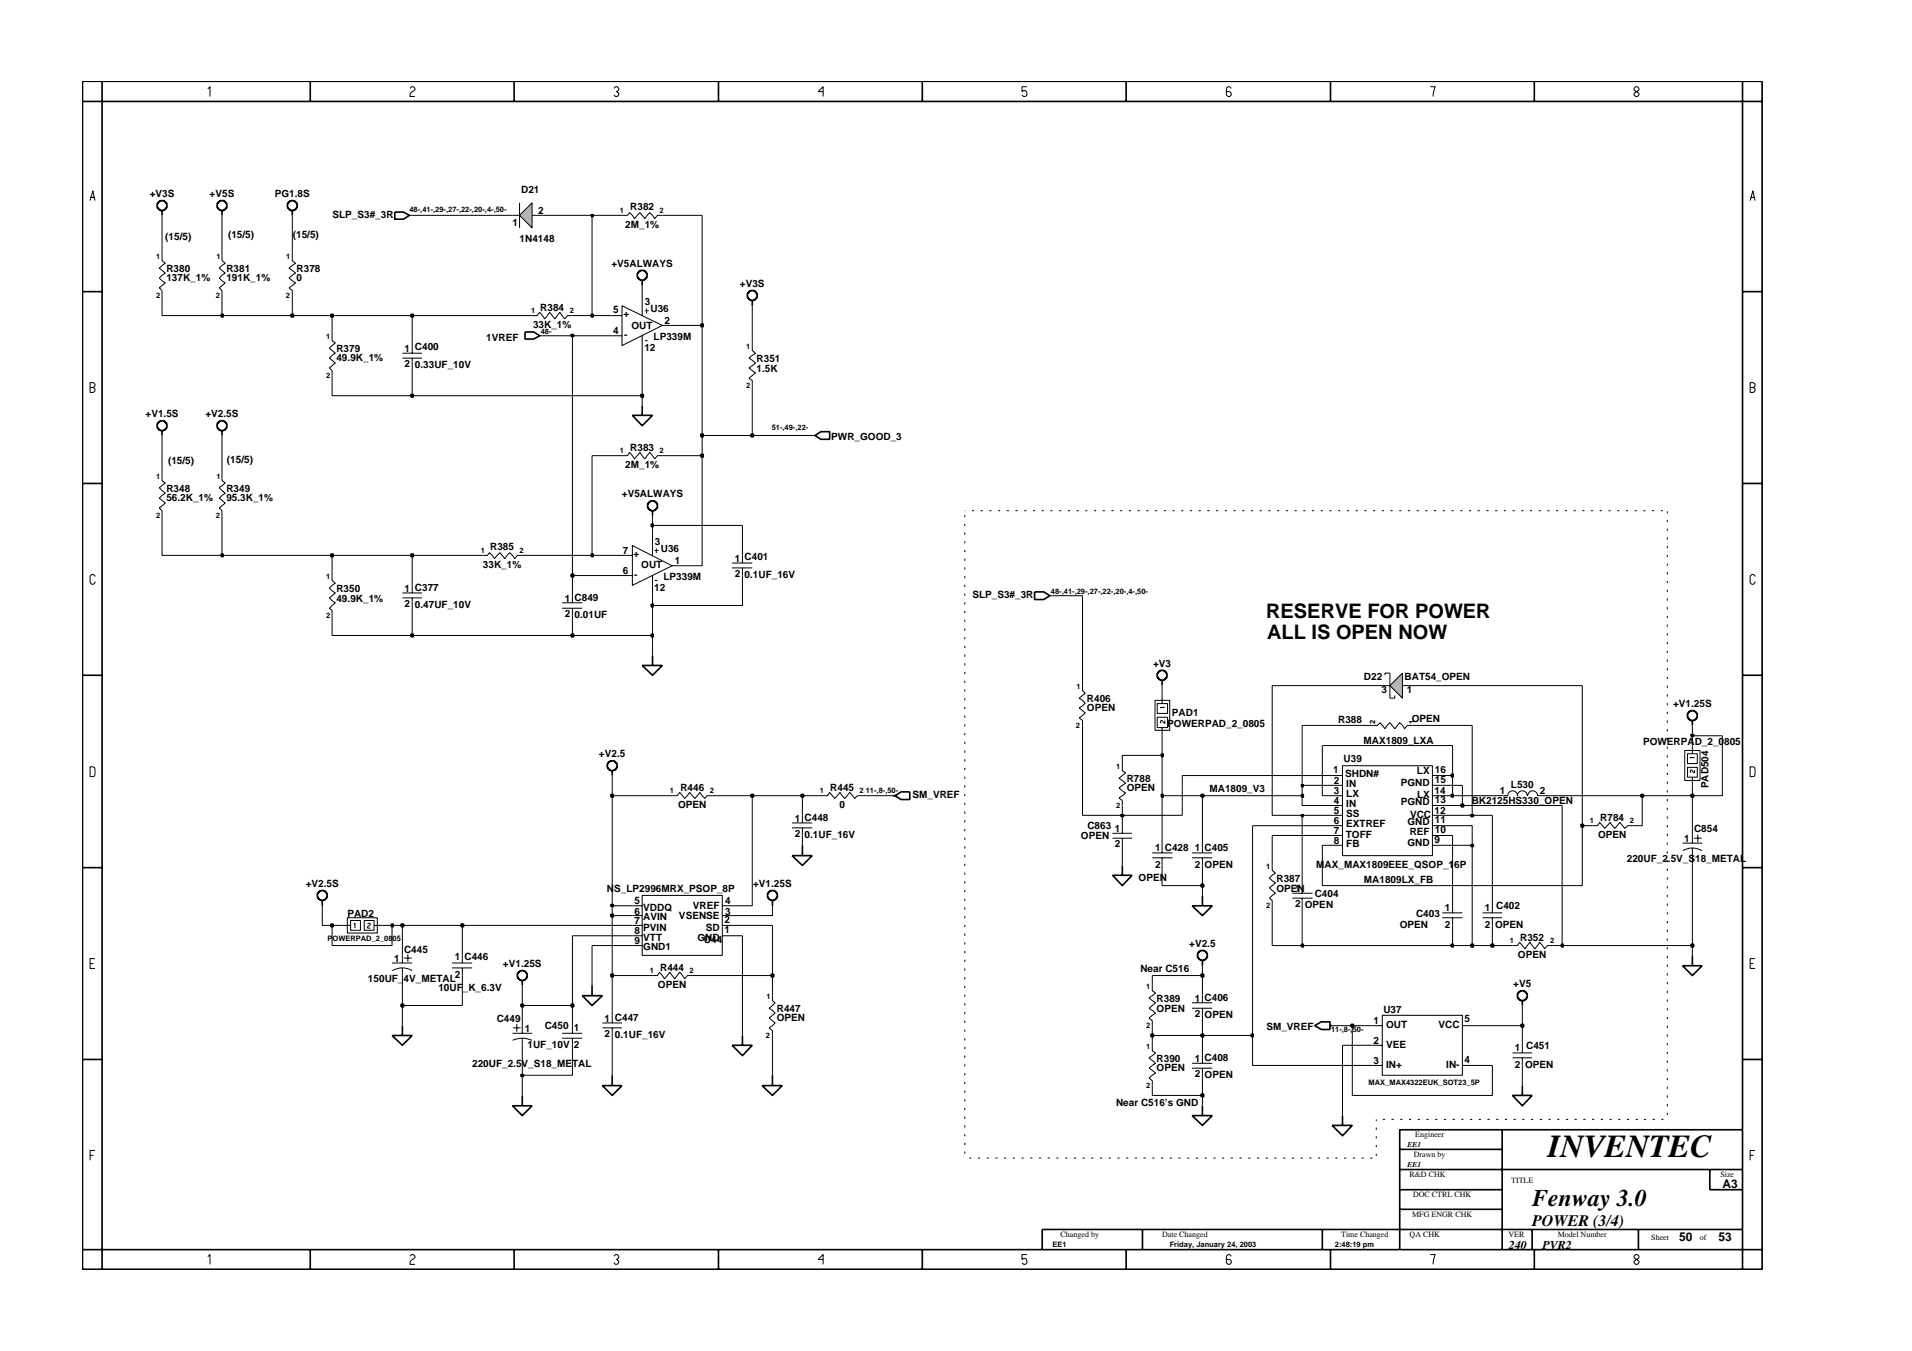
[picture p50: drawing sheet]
<svg xmlns="http://www.w3.org/2000/svg" width="297mm" height="210mm" viewBox="0 0 297 210" stroke-linecap="round" stroke-linejoin="round" font-family="sans-serif">
<defs><g id="words">
<text font-size="5" x="240.5" y="179.7">INVENTEC</text>
<text font-size="3.7" x="238" y="187.3">Fenway 3.0</text>
<g font-size="3.1">
<text x="196.7" y="96">RESERVE FOR POWER</text>
<text x="196.9" y="99.3">ALL IS OPEN NOW</text>
</g>
<text font-size="2.5" x="238" y="190.4">POWER (3/4)</text>
<g font-size="1.9">
<text x="267.6" y="184.6">A3</text>
<text x="234.4" y="194.1">240</text>
<text x="239.6" y="194.1">PVR2</text>
<text x="260.9" y="192.9">50</text>
<text x="267" y="192.9">53</text>
</g>
<g font-size="1.6">
<text x="81" y="30">D21</text>
<text x="23.3" y="30.6">+V3S</text>
<text x="32.6" y="30.6">+V5S</text>
<text x="42.7" y="30.6">PG1.8S</text>
<text x="51.7" y="33.9">SLP_S3#_3R</text>
<text x="79.6" y="35.1">1</text>
<text x="83.6" y="33.2">2</text>
<text x="97.1" y="35.4">2M_1%</text>
<text x="97.9" y="32.7">R382</text>
<text x="25.7" y="37.3">(15/5)</text>
<text x="35.4" y="37">(15/5)</text>
<text x="45.5" y="37">(15/5)</text>
<text x="80.7" y="37.6">1N4148</text>
<text x="95" y="41.5">+V5ALWAYS</text>
<text x="25.9" y="43.7">137K_1%</text>
<text x="25.9" y="42.3">R380</text>
<text x="35.2" y="43.7">191K_1%</text>
<text x="35.2" y="42.3">R381</text>
<text x="46.1" y="43.7">0</text>
<text x="46.1" y="42.3">R378</text>
<text x="100.2" y="47.3">3</text>
<text x="114.9" y="44.5">+V3S</text>
<text x="75.5" y="52.9">1VREF</text>
<text x="82.8" y="51">33K_1%</text>
<text x="83.9" y="48.3">R384</text>
<text x="95.3" y="48.7">5</text>
<text x="95.3" y="51.8">4</text>
<text x="96.9" y="49.3">+</text>
<text x="97" y="52.5">-</text>
<text x="98.1" y="51">OUT</text>
<text x="101.1" y="48.4">U36</text>
<text x="101.5" y="52.8">LP339M</text>
<text x="103.2" y="50.3">2</text>
<text x="52.3" y="56.1">49.9K_1%</text>
<text x="52.3" y="54.6">R379</text>
<text x="62.9" y="54.6">1 C400</text>
<text x="62.9" y="57">2</text>
<text x="64.5" y="57.2">0.33UF_10V</text>
<text x="100.1" y="54.5">12</text>
<text x="117.5" y="57.8">1.5K</text>
<text x="117.5" y="56.2">R351</text>
<text x="22.6" y="64.8">+V1.5S</text>
<text x="31.9" y="64.8">+V2.5S</text>
<text x="35.3" y="72">(15/5)</text>
<text x="97.9" y="70">R383</text>
<text x="129.1" y="68.4">PWR_GOOD_3</text>
<text x="25.9" y="76.4">R348</text>
<text x="25.9" y="77.9">56.2K_1%</text>
<text x="26.1" y="72.1">(15/5)</text>
<text x="35.2" y="77.9">95.3K_1%</text>
<text x="35.2" y="76.4">R349</text>
<text x="96.6" y="77.2">+V5ALWAYS</text>
<text x="97.1" y="72.7">2M_1%</text>
<text x="75" y="88.2">33K_1%</text>
<text x="76.1" y="85.5">R385</text>
<text x="96.8" y="86">7</text>
<text x="96.8" y="89.2">6</text>
<text x="98.4" y="86.6">+</text>
<text x="98.5" y="89.8">-</text>
<text x="99.6" y="88.3">OUT</text>
<text x="101.7" y="84.7">3</text>
<text x="102.7" y="85.8">U36</text>
<text x="104.8" y="87.6">1</text>
<text x="114.2" y="87.3">1 C401</text>
<text x="114.2" y="89.6">2</text>
<text x="115.7" y="89.8">0.1UF_16V</text>
<text x="52.3" y="92">R350</text>
<text x="52.3" y="93.5">49.9K_1%</text>
<text x="62.9" y="92">1 C377</text>
<text x="62.9" y="94.2">2</text>
<text x="64.5" y="94.5">0.47UF_10V</text>
<text x="87.7" y="93.5">1 C849</text>
<text x="87.7" y="95.9">2</text>
<text x="101.6" y="91.9">12</text>
<text x="103.1" y="90.1">LP339M</text>
<text x="151.1" y="92.9">SLP_S3#_3R</text>
<text x="89.3" y="96">0.01UF</text>
<text x="179.1" y="103.6">+V3</text>
<text x="211.9" y="105.7">D22</text>
<text x="214.6" y="107.7">3</text>
<text x="218.2" y="105.7">BAT54_OPEN</text>
<text x="218.5" y="107.7">1</text>
<text x="168.9" y="109.1">R406</text>
<text x="168.9" y="110.5">OPEN</text>
<text x="181.3" y="112.9">POWERPAD_2_0805</text>
<text x="182.1" y="111.3">PAD1</text>
<text x="207.9" y="112.3">R388</text>
<text x="219.3" y="112.2">OPEN</text>
<text x="259.9" y="109.8">+V1.25S</text>
<text x="93.1" y="117.6">+V2.5</text>
<text x="208.7" y="118.4">U39</text>
<text x="211.8" y="115.6">MAX1809_LXA</text>
<text x="255.3" y="115.8">POWERPAD_2_0805</text>
<text x="105.4" y="125.6">OPEN</text>
<text x="105.7" y="122.9">R446</text>
<text x="129" y="122.9">R445</text>
<text x="130.4" y="125.6">0</text>
<text x="141.8" y="123.9">SM_VREF</text>
<text x="175" y="121.4">R788</text>
<text x="175" y="122.9">OPEN</text>
<text x="187.9" y="123">MA1809_V3</text>
<text x="207.1" y="120.1">1</text>
<text x="207.2" y="121.8">2</text>
<text x="207.2" y="123.4">3</text>
<text x="207.2" y="125">4</text>
<text x="209" y="120.7">SHDN#</text>
<text x="209.2" y="122.3">IN</text>
<text x="209.2" y="123.8">LX</text>
<text x="209.2" y="125.3">IN</text>
<text x="217.6" y="125.1">PGND</text>
<text x="217.6" y="122.1">PGND</text>
<text x="220.1" y="120.3">LX</text>
<text x="220.2" y="124">LX</text>
<text x="222.9" y="123.4">14</text>
<text x="222.9" y="120.1">16</text>
<text x="222.9" y="124.8">13</text>
<text x="222.9" y="121.6">15</text>
<text x="228.6" y="125">BK2125HS330_OPEN</text>
<text x="233" y="123.4">1</text>
<text x="234.7" y="122.4">L530</text>
<text x="239.2" y="123.4">2</text>
<text x="265.4" y="122.5" transform="rotate(-90 265.4 122.5)">PAD504</text>
<text x="123.5" y="127.7">1 C448</text>
<text x="123.5" y="130">2</text>
<text x="125" y="130.2">0.1UF_16V</text>
<text x="167.9" y="130.4">OPEN</text>
<text x="168.9" y="128.9">C863</text>
<text x="173.2" y="129.2">1</text>
<text x="173.2" y="131.6">2</text>
<text x="207.2" y="128">6</text>
<text x="207.2" y="131.2">8</text>
<text x="207.2" y="126.5">5</text>
<text x="207.2" y="129.6">7</text>
<text x="209.1" y="130.2">TOFF</text>
<text x="209.2" y="128.4">EXTREF</text>
<text x="209.2" y="131.6">FB</text>
<text x="209.2" y="126.9">SS</text>
<text x="218.7" y="131.4">GND</text>
<text x="218.7" y="128.2">GND</text>
<text x="219" y="129.8">REF</text>
<text x="219.1" y="127.1">VCC</text>
<text x="222.9" y="130.9">9</text>
<text x="222.9" y="126.5">12</text>
<text x="222.9" y="129.4">10</text>
<text x="222.9" y="127.8">11</text>
<text x="248.3" y="130.2">OPEN</text>
<text x="248.6" y="127.5">R784</text>
<text x="261.6" y="130.8">1</text>
<text x="263.2" y="129.3">C854</text>
<text x="47.5" y="137.7">+V2.5S</text>
<text x="117" y="137.7">+V1.25S</text>
<text x="176.9" y="136.8">OPEN</text>
<text x="179.4" y="132.2">1 C428</text>
<text x="179.4" y="134.9">2</text>
<text x="185.6" y="132.2">1 C405</text>
<text x="185.6" y="134.9">2</text>
<text x="187.1" y="134.9">OPEN</text>
<text x="198.3" y="137">R387</text>
<text x="204.5" y="134.9">MAX_MAX1809EEE_QSOP_16P</text>
<text x="211.9" y="137.2">MA1809LX_FB</text>
<text x="252.7" y="133.9">220UF_2.5V_S18_METAL</text>
<text x="54" y="142.4">PAD2</text>
<text x="94.3" y="138.6">NS_LP2996MRX_PSOP_8P</text>
<text x="98.6" y="142.1">6</text>
<text x="98.6" y="143.6">7</text>
<text x="98.6" y="140.5">5</text>
<text x="99.9" y="143">AVIN</text>
<text x="99.9" y="141.5">VDDQ</text>
<text x="105.5" y="142.8">VSENSE</text>
<text x="107.6" y="141.3">VREF</text>
<text x="112.5" y="143.4">2</text>
<text x="112.6" y="140.5">4</text>
<text x="112.6" y="142.1">3</text>
<text x="198.3" y="138.5">OPEN</text>
<text x="201.2" y="138.5">1</text>
<text x="201.2" y="140.9">2</text>
<text x="202.7" y="141.1">OPEN</text>
<text x="204.2" y="139.3">C404</text>
<text x="220" y="142.4">C403</text>
<text x="224.5" y="141.5">1</text>
<text x="230.7" y="141.5">1 C402</text>
<text x="61.2" y="149.5">1</text>
<text x="62.8" y="148">C445</text>
<text x="70.6" y="149.2">1 C446</text>
<text x="98.6" y="145.1">8</text>
<text x="98.6" y="146.7">9</text>
<text x="99.9" y="146.1">VTT</text>
<text x="99.9" y="147.7">GND1</text>
<text x="99.9" y="144.6">PVIN</text>
<text x="108.3" y="146.1">GND</text>
<text x="109.4" y="146.5">U44</text>
<text x="109.6" y="144.6">SD</text>
<text x="112.5" y="144.9">1</text>
<text x="184.8" y="147.1">+V2.5</text>
<text x="217.5" y="144.2">OPEN</text>
<text x="224.5" y="144.2">2</text>
<text x="230.7" y="144.2">2</text>
<text x="232.3" y="144.2">OPEN</text>
<text x="235.8" y="148.9">OPEN</text>
<text x="236.2" y="146.1">R352</text>
<text x="57.2" y="152.5">150UF_4V_METAL</text>
<text x="68.1" y="153.9">10UF_K_6.3V</text>
<text x="70.6" y="152">2</text>
<text x="78.1" y="150.2">+V1.25S</text>
<text x="102.2" y="153.5">OPEN</text>
<text x="102.6" y="150.8">R444</text>
<text x="177.2" y="151">Near C516</text>
<text x="179.7" y="155.6">R389</text>
<text x="185.6" y="155.6">1 C406</text>
<text x="235.1" y="153.3">+V5</text>
<text x="77.2" y="158.8">C449</text>
<text x="81.5" y="160.3">1</text>
<text x="84.6" y="159.9">C450</text>
<text x="89.2" y="160.1">1</text>
<text x="93.9" y="158.8">1 C447</text>
<text x="93.9" y="161.1">2</text>
<text x="95.5" y="161.3">0.1UF_16V</text>
<text x="120.7" y="158.7">OPEN</text>
<text x="120.7" y="157.2">R447</text>
<text x="179.7" y="157.2">OPEN</text>
<text x="185.6" y="158">2</text>
<text x="187.1" y="158.2">OPEN</text>
<text x="196.7" y="160.1">SM_VREF</text>
<text x="213.4" y="159.1">1</text>
<text x="214.9" y="157.4">U37</text>
<text x="215.3" y="159.7">OUT</text>
<text x="223.5" y="159.7">VCC</text>
<text x="227.5" y="158.7">5</text>
<text x="73.4" y="165.7">220UF_2.5V_S18_METAL</text>
<text x="81.9" y="162.8">1UF_10V</text>
<text x="89.2" y="162.8">2</text>
<text x="179.7" y="166.5">OPEN</text>
<text x="179.7" y="164.9">R390</text>
<text x="185.6" y="164.9">1 C408</text>
<text x="185.6" y="167.3">2</text>
<text x="187.1" y="167.5">OPEN</text>
<text x="213.4" y="162.2">2</text>
<text x="213.4" y="165.4">3</text>
<text x="215.3" y="162.8">VEE</text>
<text x="215.3" y="165.9">IN+</text>
<text x="224.7" y="165.9">IN-</text>
<text x="227.5" y="165.2">4</text>
<text x="235.3" y="163.3">1 C451</text>
<text x="235.3" y="166">2</text>
<text x="236.9" y="166">OPEN</text>
<text x="173.4" y="171.8">Near C516’s GND</text>
</g>
<g font-size="1.2">
<text x="63.6" y="32.9">48-,41-,29-,27-,22-,20-,4-,50-</text>
<text x="96.3" y="33.1">1</text>
<text x="102.5" y="33.1">2</text>
<text x="24.2" y="40.2">1</text>
<text x="33.6" y="40.2">1</text>
<text x="44.5" y="40.2">1</text>
<text x="24.2" y="46.3">2</text>
<text x="33.6" y="46.3">2</text>
<text x="44.4" y="46.3">2</text>
<text x="50.7" y="52.7">1</text>
<text x="82.5" y="48.6">1</text>
<text x="84" y="51.9">48-</text>
<text x="88.5" y="48.6">2</text>
<text x="50.7" y="58.8">2</text>
<text x="115.9" y="54.2">1</text>
<text x="115.9" y="60.3">2</text>
<text x="96.3" y="70.4">1</text>
<text x="102.5" y="70.4">2</text>
<text x="119.9" y="66.7">51-,49-,22-</text>
<text x="24.2" y="74.4">1</text>
<text x="33.6" y="74.4">1</text>
<text x="24.2" y="80.4">2</text>
<text x="33.6" y="80.4">2</text>
<text x="50.7" y="89.9">1</text>
<text x="74.7" y="86">1</text>
<text x="80.7" y="86">2</text>
<text x="163.3" y="92.3">48-,41-,29-,27-,22-,20-,4-,50-</text>
<text x="50.7" y="96">2</text>
<text x="167.2" y="107">1</text>
<text x="167.2" y="113.1">2</text>
<text x="213.7" y="112.4" transform="rotate(-90 213.7 112.4)">2</text>
<text x="219.7" y="112.4" transform="rotate(-90 219.7 112.4)">1</text>
<text x="173.4" y="119.5">1</text>
<text x="104.1" y="123.2">1</text>
<text x="110.3" y="123.2">2</text>
<text x="127.4" y="123.2">1</text>
<text x="133.5" y="123.2">2</text>
<text x="134.5" y="123.2">11-,8-,50-</text>
<text x="173.4" y="125.6">2</text>
<text x="247" y="127.9">1</text>
<text x="253.2" y="127.9">2</text>
<text x="196.7" y="135">1</text>
<text x="196.7" y="141.1">2</text>
<text x="50.9" y="146.1">POWERPAD_2_0805</text>
<text x="234.6" y="146.5">1</text>
<text x="240.8" y="146.5">2</text>
<text x="101" y="151.1">1</text>
<text x="107.1" y="151.1">2</text>
<text x="119.1" y="155.2">1</text>
<text x="178.1" y="153.7">1</text>
<text x="119" y="161.3">2</text>
<text x="178.1" y="159.7">2</text>
<text x="206.8" y="160.4">11-,8-,50-</text>
<text x="178.1" y="163">1</text>
<text x="178.1" y="169">2</text>
<text x="212.6" y="168.5">MAX_MAX4322EUK_SOT23_5P</text>
<text x="218.6" y="178.2">EE1</text>
<text x="219.6" y="179.8">Drawn by</text>
<text x="219.9" y="176.7">Engineer</text>
<text x="218.6" y="181.3">EE1</text>
<text x="219" y="182.9">R&amp;D CHK</text>
<text x="234.8" y="183.8">TITLE</text>
<text x="267.3" y="182.9">Size</text>
<text x="219.4" y="189.2">MFG ENGR CHK</text>
<text x="219.5" y="186">DOC CTRL CHK</text>
<text x="163.5" y="193.7">EE1</text>
<text x="164.8" y="192.2">Changed by</text>
<text x="180.6" y="192.2">Date Changed</text>
<text x="181.7" y="193.7">Friday, January 24, 2003</text>
<text x="207.4" y="193.7">2:48:19 pm</text>
<text x="208.4" y="192.2">Time Changed</text>
<text x="219" y="192.2">QA CHK</text>
<text x="234.3" y="192.2">VER</text>
<text x="242" y="192.2">Model Number</text>
<text x="256.5" y="192.7">Sheet</text>
<text x="264.1" y="192.7">of</text>
</g>
</g></defs>
<g fill="none" stroke="#000" stroke-width=".16">
<path d="M51.6 52.2v.7l.5 .4-.9 .8 .9 .8-.9 .7 .9 .8-.9 .8 .4 .4v.7M87.3 93.7h3.2M87.3 94.5h3.2M88.9 92.6v1.1M88.9 94.5v1.1M96.6 86.3h1.6M96.6 89.4h1.6M98.2 84.8l6.2 3.1-6.2 3zM101.4 84.8v1.5M101.4 89.4v1.5M101.7 85.5h.6M101.7 90.2h.4"/>
<path d="M102 85.2v.8M104.4 87.9h1.6M174.4 119v.7l.5 .4-1.1 .8 1.1 .8-1.1 .7 1.1 .8-1.1 .8 .6 .4v.8M213.2 112.7h.8l.4-.4 .8 .9 .7-.9 .8 .9 .8-.9 .7 .9 .4-.5h.8M214.7 106.5h1.2M215.9 104.6v3.9M217.9 106.5h1.5M197.6 134.5v.7l.5 .5-.9 .7 .9 .8-.9 .7 .9 .9-.9 .7 .4 .4v.8M247.4 128.3h.8l.3-.5 .8 .9 .8-.9 .8 .9 .8-.9 .7 .9 .4-.4h.8M179 153.1v.8l.5 .4-1 .7 1 .8-1 .8 1 .8-1 .8 .5 .4v.8M213.2 159.4h1.5M214.7 157.7h12.5v9.4h-12.5z"/>
<path d="M227.2 159.4h1.5M213.2 162.4h1.5M213.2 165.5h1.5M227.2 165.5h1.5"/>
</g>
<path d="M215.9 106.5l2-1.9v3.9z" fill-rule="evenodd" fill="#b3b3b3" stroke="#000" stroke-width=".16"/>
<g fill="none" stroke="#000" stroke-width=".16">
<path d="M45.4 39.7v.8l.5 .4-1 .8 1 .7-1 .8 1 .8-1 .7 .5 .4v.8M79.6 33.5h1.1M80.7 31.5v3.9M82.7 33.5h1.6M51.6 89.4v.8l.5 .4-.9 .8 .9 .7-.9 .8 .9 .8-.9 .8 .4 .3v.8M168.2 106.5v.8l.4 .4-.9 .8 .9 .7-.9 .8 .9 .8-.9 .7 .5 .4v.8M208.6 119h13.9v13.9h-13.9zM215.9 104.6h-.7v.3M216.7 108v.5h-.8M99.8 139.1h12.4v9.3h-12.4zM127.7 123.6h.9l.3-.5 .8 1 .8-1 .8 1 .7-1 .8 1 .4-.5h.8M207 122h1.6"/>
<path d="M207 120.5h1.6M207 123.6h1.6M207 131.3h1.6M207 128.3h1.6M207 129.8h1.6M207 126.7h1.6M207 125.2h1.6M222.5 122h1.6M222.5 120.5h1.6M222.5 123.6h1.6M222.5 131.3h1.6M222.5 128.3h1.6"/>
<path d="M222.5 129.8h1.6M222.5 126.7h1.6M222.5 125.2h1.6M261.4 131h3M261.4 132.2a2.88 2.88 0 0 1 3 0M262.9 129.8v1.2M262.9 131.8v1.1M263.2 130.2h1.2M263.8 129.6v1.2M53.2 143.8h1.3M54 142.6h4.6v2.4h-4.6zM54.5 143h1.5v1.5h-1.5z"/>
<path d="M55.1 143.6v-.2v.8M56.6 143h1.5v1.5h-1.5zM57.1 143.5l.2-.1 .2 .1v.2l-.4 .3v.2h.4M58.1 143.8h1.3M79.7 159.7h1.2M80.3 159.1v1.2M81.1 159.4v1.1M88.9 159.4v1.1M93.6 159.7h3M93.6 158.9h3M95.1 157.7v1.2M95.1 159.7v1.2"/>
<path d="M98.2 143.8h1.6M98.2 146.9h1.6M98.2 145.4h1.6M98.2 142.3h1.6M98.2 140.7h1.6M101.4 151.6h.7l.4-.5 .7 1 .9-1 .7 1 .8-1 .8 1 .4-.5h.8M112.2 143.8h1.5M112.2 145.4h1.5M112.2 142.3h1.5M112.2 140.7h1.5M120 154.7v.8l.4 .3-.9 .8 .9 .8-.9 .8 .9 .7-.9 .8 .5 .4v.8M235 146.9h.7l.4-.5 .8 1 .8-1 .7 1 .8-1 .8 1 .4-.5h.8"/>
<path d="M79.6 160.5h3.1M79.6 161.6a3.6 3.6 0 0 1 3 0M81.1 161.3v1.1M87.3 160.5h3.2M87.3 161.3h3.2M88.9 161.3v1.1"/>
</g>
<g fill="none" stroke="#000" stroke-width=".25">
<path d="M24.6 31.4l.2-.1a.55 .55 0 0 1 .9 .1l.2 .3v.5l-.5 .5h-.5l-.4-.3-.1-.7zM25.2 32.7v.8M44.8 31.4l.2-.1a.55 .55 0 0 1 .9 .1l.3 .3v.5l-.5 .5h-.5l-.5-.3-.1-.7zM45.4 32.7v.8M116.3 45.4l.1-.1a.55 .55 0 0 1 1 .1l.2 .2v.6l-.5 .5h-.5l-.4-.4-.1-.7zM116.9 46.7v.8M101 77.9l.6-.1 .5 .4v.6l-.3 .5h-.7l-.4-.3-.1-.7zM101.4 79.3v.8M49.6 138.5a.55 .55 0 0 1 1 .1l.2 .3-.1 .6-.4 .4h-.5l-.5-.5v-.5zM50.1 139.9v.8M119.3 138.7l.3-.2a.55 .55 0 0 1 .9 .1l.3 .3v.5l-.5 .5h-.6l-.4-.4-.1-.1zM120 139.9v.8"/>
<path d="M138.6 123.6h.5M139.1 123.6l.9-.6h1.3v1.2h-1.3zM186.8 139.1v1.6M90.5 154.7h3.1l-1.6 1.5zM92 153.1v1.6M185.2 140.7h3.1l-1.5 1.6zM186.3 147.8h.1a.55 .55 0 0 1 .9 .1l.3 .3-.1 .7-.4 .3h-.6l-.5-.5v-.5zM186.8 149.2v.8M261.4 150h3l-1.5 1.6zM262.9 148.4v1.6M79.6 171.8h3.1l-1.6 1.5zM81.1 170.2v1.6"/>
<path d="M93.6 168.7h3l-1.5 1.5zM95.1 167.1v1.6M113.7 162.4h3.2l-1.6 1.6zM115.3 160.9v1.5M118.4 168.7h3.1l-1.5 1.5zM120 167.1v1.6M207 174.9h3.1l-1.5 1.6zM208.6 173.3v1.6"/>
</g>
<path d="M80.7 33.5l2-2v3.9z" fill-rule="evenodd" fill="#b3b3b3" stroke="#000" stroke-width=".16"/>
<g fill="none" stroke="#000" stroke-width=".16">
<path d="M25.2 39.7v.8l.5 .4-.9 .8 .9 .7-.9 .8 .9 .8-.9 .7 .4 .4v.8M34.5 39.7v.8l.5 .4-.9 .8 .9 .7-.9 .8 .9 .8-.9 .7 .4 .4v.8M63.6 33.5h.4M96.6 33.5h.9l.3-.5 .8 1 .8-1 .8 1 .8-1 .7 1 .4-.5h.8M62.5 54.9h3.1M62.5 55.6h3.1M64 53.7v1.2M64 55.6v1.2M82.7 49h.7l.4-.5 .8 1 .8-1 .8 1 .8-1 .7 1 .5-.5h.7M83.8 52.2h.5M95.1 49h1.5M95.1 52.2h1.5"/>
<path d="M96.6 47.5l6.3 3.1-6.3 3.1zM99.8 47.5v1.5M99.8 52.2v1.5M100.2 48.3h.6M100.2 52.9h.4M100.4 47.9v.8M102.9 50.6h1.5M116.9 53.7v.8l.5 .4-1 .7 1 .8-1 .8 1 .7-1 .9 .5 .3v.8M25.2 73.8v.9l.5 .3-.9 .8 .9 .8-.9 .8 .9 .8-.9 .7 .4 .4v.8M34.5 73.8v.9l.5 .3-.9 .8 .9 .8-.9 .8 .9 .8-.9 .7 .4 .4v.8M96.6 70.8h.9l.3-.5 .8 1 .8-1 .8 1 .8-1 .7 1 .4-.5h.8M126.2 67.7h.4"/>
<path d="M62.5 92.1h3.1M62.5 92.9h3.1M64 90.9v1.2M64 92.9v1.2M75 86.3h.7l.4-.4 .7 .9 .9-.9 .7 .9 .8-.9 .8 .9 .4-.5h.7M113.7 87.5h3.2M113.7 88.2h3.2M115.3 86.3v1.2M115.3 88.2v1.2M163.1 92.6h.4M179.4 108.8h2.3v4.7h-2.3zM179.8 109.3h1.6v1.5h-1.6z"/>
<path d="M179.8 111.4h1.6v1.6h-1.6zM180.5 108v1.3M180.5 113v1.3M181 109.9h-.7l.2 .1M181 111.9v.5l-.5-.5h-.1l-.1 .2 .1 .3M261.7 116.6h2.4v4.7h-2.4zM262.2 117.1h1.5v1.5h-1.5zM262.2 119.2h1.5v1.5h-1.5zM262.9 115.8v1.3M263.3 117.7h-.7l.1 .1M263.3 119.6v.5l-.5-.5h-.1l-.1 .2 .1 .3M104.4 123.6h.8l.4-.5 .8 1 .7-1 .9 1 .7-1 .8 1 .3-.5h.9"/>
<path d="M123 127.9h3.2M123 128.6h3.2M124.7 126.7v1.2M124.7 128.6v1.2M172.8 129.5h3.1M172.8 130.2h3.1M174.4 128.3v1.2M174.4 130.2v1.1M179 132.5h3.1M179 133.3h3.1M180.5 131.3v1.2M180.5 133.3v1.2"/>
<path d="M185.2 132.5h3.1M185.2 133.3h3.1M186.8 131.3v1.2M186.8 133.3v1.2M200.8 138.8h3.1M200.8 139.5h3.1M202.3 137.6v1.2M202.3 139.5v1.2M233.4 123.6h.8a.76 .76 0 0 1 .8-.7 .76 .76 0 0 1 .7 .7 .76 .76 0 0 1 .8-.7 .76 .76 0 0 1 .8 .7M237.3 123.6a.76 .76 0 0 1 .8-.7 .76 .76 0 0 1 .8 .7h.7M262.9 120.7v1.3M60.9 149.6h3.1"/>
<path d="M62.5 148.4v1.2M62.5 150.4v1.2M62.8 148.9h1.2M63.4 148.3v1.2M64 150.8a3 3 0 0 0-3.1 0M70.2 149.6h3.1M70.2 150.4h3.1M71.8 148.4v1.2M71.8 150.4v1.2M185.2 155.8h3.1M185.2 156.6h3.1M186.8 154.7v1.1"/>
<path d="M186.8 156.6v1.1M224.1 141.8h3.1M224.1 142.6h3.1M225.7 140.7v1.1M225.7 142.6v1.2M230.3 141.8h3.1M230.3 142.6h3.1M231.8 140.7v1.1M231.8 142.6v1.2M81.1 167.1v3.1M179 162.4v.9l.5 .3-1 .8 1 .8-1 .8 1 .7-1 .8 .5 .4v2.3h7.8v1.6M185.2 165.2h3.1"/>
<path d="M185.2 166h3.1M186.8 164v1.2M186.8 166v1.1M208.6 162.4v10.9M235 163.6h3M235 164.4h3M236.5 162.4v1.2M236.5 164.4v1.1"/>
</g>
<g fill="none" stroke="#000" stroke-width=".25">
<path d="M34.1 31.3l.6-.1 .5 .3v.7l-.3 .4-.7 .1-.4-.3-.1-.7zM34.5 32.7v.8M61.3 32.9h1.4l.9 .6-.9 .6h-1.4zM81.6 51.6h1.3l.9 .6-.9 .5h-1.3zM99.2 42.3l.1-.1a.55 .55 0 0 1 1 .1l.2 .2v.5l-.5 .5h-.5l-.4-.3-.1-.7zM99.8 43.6v.8M24.7 65.5h.1a.55 .55 0 0 1 .9 .1l.2 .3v.7l-.5 .3h-.5l-.5-.5v-.5zM25.2 66.9v.8M34.1 65.5l.6-.1 .5 .3v.7l-.3 .4-.7 .1-.4-.3-.1-.7zM34.5 66.9v.8M98.2 64.5h3.2l-1.6 1.6zM99.8 63v1.5"/>
<path d="M126.6 67.7l.9-.6h1.4v1.2h-1.4zM160.7 92h1.5l.9 .6-.9 .5h-1.5zM94.6 118.4h.1a.55 .55 0 0 1 .9 .1l.3 .2-.1 .7-.4 .3h-.5l-.6-.5v-.5zM95.1 119.7v.8M99.8 103.4h3.1l-1.5 1.5zM101.4 101.9v1.5M179.9 104.4l.2-.1a.55 .55 0 0 1 .9 .1l.3 .3v.5l-.5 .5h-.5l-.4-.4-.1-.6zM180.5 105.8v.7M262.5 110.5l.7-.1 .4 .4 .1 .6-.4 .5h-.6l-.5-.3v-.7zM262.9 111.9v.8M123 132.9h3.2l-1.5 1.6zM124.7 131.3v1.6"/>
<path d="M172.8 136h3.1l-1.5 1.6zM174.4 134.5v1.5M62.5 159.4v1.5M80.7 150.9l.7-.1 .4 .3 .1 .7-.3 .4-.7 .1-.4-.3-.1-.7zM81.1 152.3v.8M204.2 159.4l1.1-.6h1.3v1.1h-1.3zM206.6 159.4h.4M235.8 154.3l.3-.2a.55 .55 0 0 1 .9 .1l.3 .2v.6l-.5 .5h-.6l-.4-.4-.1-.1zM236.5 155.5v.7M60.9 160.9h3.1l-1.5 1.5zM185.2 173.3h3.1l-1.5 1.6zM186.8 171.8v1.5"/>
<path d="M235 170.2h3l-1.5 1.6zM236.5 168.7v1.5"/>
</g>
<path d="M186.6 170h.4v.4h-.4z" fill-rule="evenodd" fill="#c2c2c2" stroke="#000" stroke-width=".25"/>
<path d="M186.6 170h.4v.4h-.4z" fill="none" stroke="#000" stroke-width=".25"/>
<path d="M210.1 159.4v10.8h21.7v-4.7M186.8 167.1v3.1M236.5 165.5v3.2" fill="none" stroke="#000" stroke-width=".16"/>
<path d="M81 167h.3v.2h-.3z" fill-rule="evenodd" fill="#c2c2c2" stroke="#000" stroke-width=".25"/>
<path d="M81 167h.3v.2h-.3z" fill="none" stroke="#000" stroke-width=".25"/>
<path d="M115.3 145.4v15.5M236.5 159.4v3M81.1 162.4v4.7h7.8v-4.7M95.1 160.9v6.2M120 160.9v6.2M179 160.9v1.5M186.8 160.9v3.1M194.6 160.9v4.6h18.6M208.6 162.4h4.6M228.7 165.5h3.1" fill="none" stroke="#000" stroke-width=".16"/>
<path d="M178.8 160.7h.4v.4h-.4z" fill-rule="evenodd" fill="#c2c2c2" stroke="#000" stroke-width=".25"/>
<path d="M178.8 160.7h.4v.4h-.4z" fill="none" stroke="#000" stroke-width=".25"/>
<path d="M179 159.4v1.5h7.8" fill="none" stroke="#000" stroke-width=".16"/>
<path d="M186.6 160.7h.4v.4h-.4z" fill-rule="evenodd" fill="#c2c2c2" stroke="#000" stroke-width=".25"/>
<path d="M186.6 160.7h.4v.4h-.4z" fill="none" stroke="#000" stroke-width=".25"/>
<path d="M186.8 157.7v3.2h7.8" fill="none" stroke="#000" stroke-width=".16"/>
<path d="M194.4 160.7h.3v.4h-.3z" fill-rule="evenodd" fill="#c2c2c2" stroke="#000" stroke-width=".25"/>
<path d="M194.4 160.7h.3v.4h-.3z" fill="none" stroke="#000" stroke-width=".25"/>
<path d="M194.6 128.3v32.6M62.5 156.2v3.2M81.1 156.2v3.2M88.9 156.2v3.2M207 159.4h3.1" fill="none" stroke="#000" stroke-width=".16"/>
<path d="M209.9 159.2h.4v.3h-.4z" fill-rule="evenodd" fill="#c2c2c2" stroke="#000" stroke-width=".25"/>
<path d="M209.9 159.2h.4v.3h-.4z" fill="none" stroke="#000" stroke-width=".25"/>
<path d="M210.1 159.4h3.1M228.7 159.4h7.8" fill="none" stroke="#000" stroke-width=".16"/>
<path d="M236.3 159.2h.4v.3h-.4z" fill-rule="evenodd" fill="#c2c2c2" stroke="#000" stroke-width=".25"/>
<path d="M236.3 159.2h.4v.3h-.4z" fill="none" stroke="#000" stroke-width=".25"/>
<path d="M95.1 151.6v6.1M236.5 156.2v3.2" fill="none" stroke="#000" stroke-width=".16"/>
<path d="M62.3 156.1h.4v.3h-.4z" fill-rule="evenodd" fill="#c2c2c2" stroke="#000" stroke-width=".25"/>
<path d="M62.3 156.1h.4v.3h-.4z" fill="none" stroke="#000" stroke-width=".25"/>
<path d="M62.5 151.6v4.6h9.3v-4.6" fill="none" stroke="#000" stroke-width=".16"/>
<path d="M81 156.1h.3v.3h-.3z" fill-rule="evenodd" fill="#c2c2c2" stroke="#000" stroke-width=".25"/>
<path d="M81 156.1h.3v.3h-.3z" fill="none" stroke="#000" stroke-width=".25"/>
<path d="M81.1 153.1v3.1h7.8" fill="none" stroke="#000" stroke-width=".16"/>
<path d="M88.8 156.1h.3v.3h-.3z" fill-rule="evenodd" fill="#c2c2c2" stroke="#000" stroke-width=".25"/>
<path d="M88.8 156.1h.3v.3h-.3z" fill="none" stroke="#000" stroke-width=".25"/>
<path d="M88.9 145.4v10.8M92 146.9v6.2M120 151.6v3.1M179 151.6v1.5M186.8 151.6v3.1" fill="none" stroke="#000" stroke-width=".16"/>
<path d="M94.9 151.4h.4v.3h-.4z" fill-rule="evenodd" fill="#c2c2c2" stroke="#000" stroke-width=".25"/>
<path d="M94.9 151.4h.4v.3h-.4z" fill="none" stroke="#000" stroke-width=".25"/>
<path d="M95.1 142.3v9.3h6.3M107.6 151.6h12.4" fill="none" stroke="#000" stroke-width=".16"/>
<path d="M119.8 151.4h.4v.3h-.4z" fill-rule="evenodd" fill="#c2c2c2" stroke="#000" stroke-width=".25"/>
<path d="M119.8 151.4h.4v.3h-.4z" fill="none" stroke="#000" stroke-width=".25"/>
<path d="M120 143.8v7.8M179 151.6h7.8" fill="none" stroke="#000" stroke-width=".16"/>
<path d="M186.6 151.4h.4v.3h-.4z" fill-rule="evenodd" fill="#c2c2c2" stroke="#000" stroke-width=".25"/>
<path d="M186.6 151.4h.4v.3h-.4z" fill="none" stroke="#000" stroke-width=".25"/>
<path d="M51.6 143.8v3.1h9.3v-3.1M62.5 143.8v4.6M71.8 143.8v4.6M92 146.9h6.2M186.8 150v1.6M197.6 140.7v6.2h4.7M262.9 146.9v1.5" fill="none" stroke="#000" stroke-width=".16"/>
<path d="M202.2 146.7h.3v.4h-.3z" fill-rule="evenodd" fill="#c2c2c2" stroke="#000" stroke-width=".25"/>
<path d="M202.2 146.7h.3v.4h-.3z" fill="none" stroke="#000" stroke-width=".25"/>
<path d="M202.3 140.7v6.2h23.4" fill="none" stroke="#000" stroke-width=".16"/>
<path d="M225.5 146.7h.2v.4h-.2z" fill-rule="evenodd" fill="#c2c2c2" stroke="#000" stroke-width=".25"/>
<path d="M225.5 146.7h.2v.4h-.2z" fill="none" stroke="#000" stroke-width=".25"/>
<path d="M225.7 143.8v3.1h3" fill="none" stroke="#000" stroke-width=".16"/>
<path d="M228.5 146.7h.4v.4h-.4z" fill-rule="evenodd" fill="#c2c2c2" stroke="#000" stroke-width=".25"/>
<path d="M228.5 146.7h.4v.4h-.4z" fill="none" stroke="#000" stroke-width=".25"/>
<path d="M228.7 131.3v15.6h3.1" fill="none" stroke="#000" stroke-width=".16"/>
<path d="M231.7 146.7h.3v.4h-.3z" fill-rule="evenodd" fill="#c2c2c2" stroke="#000" stroke-width=".25"/>
<path d="M231.7 146.7h.3v.4h-.3z" fill="none" stroke="#000" stroke-width=".25"/>
<path d="M231.8 143.8v3.1h3.2M241.2 146.9h1.5" fill="none" stroke="#000" stroke-width=".16"/>
<path d="M242.6 146.7h.3v.4h-.3z" fill-rule="evenodd" fill="#c2c2c2" stroke="#000" stroke-width=".25"/>
<path d="M242.6 146.7h.3v.4h-.3z" fill="none" stroke="#000" stroke-width=".25"/>
<path d="M242.7 125.2v21.7h20.2" fill="none" stroke="#000" stroke-width=".16"/>
<path d="M262.7 146.7h.4v.4h-.4z" fill-rule="evenodd" fill="#c2c2c2" stroke="#000" stroke-width=".25"/>
<path d="M262.7 146.7h.4v.4h-.4z" fill="none" stroke="#000" stroke-width=".25"/>
<path d="M262.9 132.9v14M50.1 140.7v3.1h1.5M88.9 145.4h9.3M113.7 145.4h1.6" fill="none" stroke="#000" stroke-width=".16"/>
<path d="M51.4 143.6h.4v.3h-.4z" fill-rule="evenodd" fill="#c2c2c2" stroke="#000" stroke-width=".25"/>
<path d="M51.4 143.6h.4v.3h-.4z" fill="none" stroke="#000" stroke-width=".25"/>
<path d="M51.6 143.8h1.6M59.4 143.8h1.5" fill="none" stroke="#000" stroke-width=".16"/>
<path d="M60.8 143.6h.3v.3h-.3z" fill-rule="evenodd" fill="#c2c2c2" stroke="#000" stroke-width=".25"/>
<path d="M60.8 143.6h.3v.3h-.3z" fill="none" stroke="#000" stroke-width=".25"/>
<path d="M60.9 143.8h1.6" fill="none" stroke="#000" stroke-width=".16"/>
<path d="M62.3 143.6h.4v.3h-.4z" fill-rule="evenodd" fill="#c2c2c2" stroke="#000" stroke-width=".25"/>
<path d="M62.3 143.6h.4v.3h-.4z" fill="none" stroke="#000" stroke-width=".25"/>
<path d="M62.5 143.8h9.3" fill="none" stroke="#000" stroke-width=".16"/>
<path d="M71.7 143.6h.3v.3h-.3z" fill-rule="evenodd" fill="#c2c2c2" stroke="#000" stroke-width=".25"/>
<path d="M71.7 143.6h.3v.3h-.3z" fill="none" stroke="#000" stroke-width=".25"/>
<path d="M71.8 143.8h26.4M113.7 143.8h6.3" fill="none" stroke="#000" stroke-width=".16"/>
<path d="M94.9 142.1h.4v.3h-.4z" fill-rule="evenodd" fill="#c2c2c2" stroke="#000" stroke-width=".25"/>
<path d="M94.9 142.1h.4v.3h-.4z" fill="none" stroke="#000" stroke-width=".25"/>
<path d="M95.1 140.7v1.6h3.1M120 140.7v1.6h-6.3" fill="none" stroke="#000" stroke-width=".16"/>
<path d="M94.9 140.6h.4v.2h-.4z" fill-rule="evenodd" fill="#c2c2c2" stroke="#000" stroke-width=".25"/>
<path d="M94.9 140.6h.4v.2h-.4z" fill="none" stroke="#000" stroke-width=".25"/>
<path d="M95.1 123.6v17.1h3.1M116.9 123.6v17.1h-3.2M180.5 134.5v3.1h6.3v1.5M225.7 129.8v10.9M231.8 126.7v14" fill="none" stroke="#000" stroke-width=".16"/>
<path d="M186.6 137.4h.4v.4h-.4z" fill-rule="evenodd" fill="#c2c2c2" stroke="#000" stroke-width=".25"/>
<path d="M186.6 137.4h.4v.4h-.4z" fill="none" stroke="#000" stroke-width=".25"/>
<path d="M124.7 129.8v1.5M174.4 131.3v3.2M180.5 123.6v7.7M186.8 123.6v7.7M186.8 134.5v3.1M197.6 129.8v4.7M202.3 126.7v10.9M224.1 131.3h4.6M245.8 128.3v9.3h-40.4v-6.3h1.6" fill="none" stroke="#000" stroke-width=".16"/>
<path d="M228.5 131.2h.4v.3h-.4z" fill-rule="evenodd" fill="#c2c2c2" stroke="#000" stroke-width=".25"/>
<path d="M228.5 131.2h.4v.3h-.4z" fill="none" stroke="#000" stroke-width=".25"/>
<path d="M174.4 126.7v1.6M194.6 128.3h12.4M197.6 129.8h9.4M224.1 128.3h4.6v3M224.1 129.8h1.6M262.9 123.6v6.2" fill="none" stroke="#000" stroke-width=".16"/>
<path d="M245.6 128.1h.4v.4h-.4z" fill-rule="evenodd" fill="#c2c2c2" stroke="#000" stroke-width=".25"/>
<path d="M245.6 128.1h.4v.4h-.4z" fill="none" stroke="#000" stroke-width=".25"/>
<path d="M168.2 112.7v14h6.2M245.8 106.5v21.8h1.6M124.7 123.6v3.1M255.1 123.6v4.7h-1.5" fill="none" stroke="#000" stroke-width=".16"/>
<path d="M174.2 126.6h.3v.2h-.3z" fill-rule="evenodd" fill="#c2c2c2" stroke="#000" stroke-width=".25"/>
<path d="M174.2 126.6h.3v.2h-.3z" fill="none" stroke="#000" stroke-width=".25"/>
<path d="M197.6 106.5v20.2h4.7M183.7 120.5v6.2h-9.3v-1.5" fill="none" stroke="#000" stroke-width=".16"/>
<path d="M202.2 126.6h.3v.2h-.3z" fill-rule="evenodd" fill="#c2c2c2" stroke="#000" stroke-width=".25"/>
<path d="M202.2 126.6h.3v.2h-.3z" fill="none" stroke="#000" stroke-width=".25"/>
<path d="M202.3 126.7h4.7M224.1 126.7h4.6" fill="none" stroke="#000" stroke-width=".16"/>
<path d="M228.5 126.6h.4v.2h-.4z" fill-rule="evenodd" fill="#c2c2c2" stroke="#000" stroke-width=".25"/>
<path d="M228.5 126.6h.4v.2h-.4z" fill="none" stroke="#000" stroke-width=".25"/>
<path d="M228.7 112.7v14h3.1M202.3 123.6v1.6h4.7M224.1 125.2h3.1" fill="none" stroke="#000" stroke-width=".16"/>
<path d="M227 125h.4v.3h-.4z" fill-rule="evenodd" fill="#c2c2c2" stroke="#000" stroke-width=".25"/>
<path d="M227 125h.4v.3h-.4z" fill="none" stroke="#000" stroke-width=".25"/>
<path d="M227.2 122v3.2h15.5" fill="none" stroke="#000" stroke-width=".16"/>
<path d="M94.9 123.5h.4v.3h-.4z" fill-rule="evenodd" fill="#c2c2c2" stroke="#000" stroke-width=".25"/>
<path d="M94.9 123.5h.4v.3h-.4z" fill="none" stroke="#000" stroke-width=".25"/>
<path d="M95.1 120.5v3.1h9.3M110.7 123.6h6.2" fill="none" stroke="#000" stroke-width=".16"/>
<path d="M116.7 123.5h.3v.3h-.3z" fill-rule="evenodd" fill="#c2c2c2" stroke="#000" stroke-width=".25"/>
<path d="M116.7 123.5h.3v.3h-.3z" fill="none" stroke="#000" stroke-width=".25"/>
<path d="M116.9 123.6h7.8" fill="none" stroke="#000" stroke-width=".16"/>
<path d="M124.5 123.5h.3v.3h-.3z" fill-rule="evenodd" fill="#c2c2c2" stroke="#000" stroke-width=".25"/>
<path d="M124.5 123.5h.3v.3h-.3z" fill="none" stroke="#000" stroke-width=".25"/>
<path d="M124.7 123.6h3M134 123.6h4.6" fill="none" stroke="#000" stroke-width=".16"/>
<path d="M180.5 123.5h.2v.3h-.2z" fill-rule="evenodd" fill="#c2c2c2" stroke="#000" stroke-width=".25"/>
<path d="M180.5 123.5h.2v.3h-.2z" fill="none" stroke="#000" stroke-width=".25"/>
<path d="M180.5 117.4v6.2h6.3" fill="none" stroke="#000" stroke-width=".16"/>
<path d="M186.6 123.5h.4v.3h-.4z" fill-rule="evenodd" fill="#c2c2c2" stroke="#000" stroke-width=".25"/>
<path d="M186.6 123.5h.4v.3h-.4z" fill="none" stroke="#000" stroke-width=".25"/>
<path d="M186.8 123.6h15.5" fill="none" stroke="#000" stroke-width=".16"/>
<path d="M202.2 123.5h.3v.3h-.3z" fill-rule="evenodd" fill="#c2c2c2" stroke="#000" stroke-width=".25"/>
<path d="M202.2 123.5h.3v.3h-.3z" fill="none" stroke="#000" stroke-width=".25"/>
<path d="M205.4 115.8v7.8h1.6M202.3 122v1.6M224.1 123.6h1.6" fill="none" stroke="#000" stroke-width=".16"/>
<path d="M225.5 123.5h.2v.3h-.2z" fill-rule="evenodd" fill="#c2c2c2" stroke="#000" stroke-width=".25"/>
<path d="M225.5 123.5h.2v.3h-.2z" fill="none" stroke="#000" stroke-width=".25"/>
<path d="M225.7 120.5v3.1h7.7M239.6 123.6h15.5" fill="none" stroke="#000" stroke-width=".16"/>
<path d="M255 123.5h.3v.3h-.3z" fill-rule="evenodd" fill="#c2c2c2" stroke="#000" stroke-width=".25"/>
<path d="M255 123.5h.3v.3h-.3z" fill="none" stroke="#000" stroke-width=".25"/>
<path d="M255.1 123.6h7.8" fill="none" stroke="#000" stroke-width=".16"/>
<path d="M262.7 123.5h.4v.3h-.4z" fill-rule="evenodd" fill="#c2c2c2" stroke="#000" stroke-width=".25"/>
<path d="M262.7 123.5h.4v.3h-.4z" fill="none" stroke="#000" stroke-width=".25"/>
<path d="M267.6 114.3v9.3h-4.7v-1.6" fill="none" stroke="#000" stroke-width=".16"/>
<path d="M202.2 121.9h.3v.3h-.3z" fill-rule="evenodd" fill="#c2c2c2" stroke="#000" stroke-width=".25"/>
<path d="M202.2 121.9h.3v.3h-.3z" fill="none" stroke="#000" stroke-width=".25"/>
<path d="M202.3 112.7v9.3h4.7M183.7 120.5h23.3M224.1 122h3.1M224.1 120.5h1.6" fill="none" stroke="#000" stroke-width=".16"/>
<path d="M225.5 120.3h.2v.4h-.2z" fill-rule="evenodd" fill="#c2c2c2" stroke="#000" stroke-width=".25"/>
<path d="M225.5 120.3h.2v.4h-.2z" fill="none" stroke="#000" stroke-width=".25"/>
<path d="M180.5 117.4h-6.1v1.6M225.7 115.8v4.7" fill="none" stroke="#000" stroke-width=".16"/>
<path d="M180.5 117.2h.2v.3h-.2z" fill-rule="evenodd" fill="#c2c2c2" stroke="#000" stroke-width=".25"/>
<path d="M180.5 117.2h.2v.3h-.2z" fill="none" stroke="#000" stroke-width=".25"/>
<path d="M180.5 114.3v3.1M205.4 115.8h20.3M262.9 114.3v1.5" fill="none" stroke="#000" stroke-width=".16"/>
<path d="M262.7 114.1h.4v.3h-.4z" fill-rule="evenodd" fill="#c2c2c2" stroke="#000" stroke-width=".25"/>
<path d="M262.7 114.1h.4v.3h-.4z" fill="none" stroke="#000" stroke-width=".25"/>
<path d="M51.6 95.6v3.1h12.4M101.4 98.7v3.2M168.2 92.6v13.9M180.5 106.5v1.5M197.6 106.5h17.1M202.3 112.7h10.9M219.4 112.7h9.3M219.4 106.5h26.4M262.9 112.7v1.6h4.7" fill="none" stroke="#000" stroke-width=".16"/>
<path d="M63.9 98.6h.3v.3h-.3z" fill-rule="evenodd" fill="#c2c2c2" stroke="#000" stroke-width=".25"/>
<path d="M63.9 98.6h.3v.3h-.3z" fill="none" stroke="#000" stroke-width=".25"/>
<path d="M64 94.1v4.6h24.9" fill="none" stroke="#000" stroke-width=".16"/>
<path d="M88.8 98.6h.3v.3h-.3z" fill-rule="evenodd" fill="#c2c2c2" stroke="#000" stroke-width=".25"/>
<path d="M88.8 98.6h.3v.3h-.3z" fill="none" stroke="#000" stroke-width=".25"/>
<path d="M88.9 95.6v3.1h12.5" fill="none" stroke="#000" stroke-width=".16"/>
<path d="M101.2 98.6h.3v.3h-.3z" fill-rule="evenodd" fill="#c2c2c2" stroke="#000" stroke-width=".25"/>
<path d="M101.2 98.6h.3v.3h-.3z" fill="none" stroke="#000" stroke-width=".25"/>
<path d="M101.4 94.1v4.6" fill="none" stroke="#000" stroke-width=".16"/>
<path d="M101.2 93.9h.3v.3h-.3z" fill-rule="evenodd" fill="#c2c2c2" stroke="#000" stroke-width=".25"/>
<path d="M101.2 93.9h.3v.3h-.3z" fill="none" stroke="#000" stroke-width=".25"/>
<path d="M51.6 86.3v3.1M64 86.3v4.6M88.9 89.4v3.2M115.3 89.4v4.7h-13.9v-3.2M163.5 92.6h4.7" fill="none" stroke="#000" stroke-width=".16"/>
<path d="M88.8 89.3h.3v.3h-.3z" fill-rule="evenodd" fill="#c2c2c2" stroke="#000" stroke-width=".25"/>
<path d="M88.8 89.3h.3v.3h-.3z" fill="none" stroke="#000" stroke-width=".25"/>
<path d="M88.9 52.2v37.2h7.7M109.1 70.8v17.1h-3.1M25.2 80.1v6.2h9.3" fill="none" stroke="#000" stroke-width=".16"/>
<path d="M34.4 86.1h.3v.4h-.3z" fill-rule="evenodd" fill="#c2c2c2" stroke="#000" stroke-width=".25"/>
<path d="M34.4 86.1h.3v.4h-.3z" fill="none" stroke="#000" stroke-width=".25"/>
<path d="M34.5 80.1v6.2h17.1" fill="none" stroke="#000" stroke-width=".16"/>
<path d="M51.4 86.1h.4v.4h-.4z" fill-rule="evenodd" fill="#c2c2c2" stroke="#000" stroke-width=".25"/>
<path d="M51.4 86.1h.4v.4h-.4z" fill="none" stroke="#000" stroke-width=".25"/>
<path d="M51.6 86.3h12.4" fill="none" stroke="#000" stroke-width=".16"/>
<path d="M63.9 86.1h.3v.4h-.3z" fill-rule="evenodd" fill="#c2c2c2" stroke="#000" stroke-width=".25"/>
<path d="M63.9 86.1h.3v.4h-.3z" fill="none" stroke="#000" stroke-width=".25"/>
<path d="M64 86.3h11M81.1 86.3h10.9" fill="none" stroke="#000" stroke-width=".16"/>
<path d="M91.9 86.1h.2v.4h-.2z" fill-rule="evenodd" fill="#c2c2c2" stroke="#000" stroke-width=".25"/>
<path d="M91.9 86.1h.2v.4h-.2z" fill="none" stroke="#000" stroke-width=".25"/>
<path d="M92 70.8v15.5h4.6M101.4 81.6v3.2M115.3 81.6v4.7" fill="none" stroke="#000" stroke-width=".16"/>
<path d="M101.2 81.5h.3v.3h-.3z" fill-rule="evenodd" fill="#c2c2c2" stroke="#000" stroke-width=".25"/>
<path d="M101.2 81.5h.3v.3h-.3z" fill="none" stroke="#000" stroke-width=".25"/>
<path d="M25.2 67.7v6.1M34.5 67.7v6.1M92 70.8h4.6M102.9 70.8h6.2M101.4 80.1v1.5h13.9" fill="none" stroke="#000" stroke-width=".16"/>
<path d="M108.9 70.6h.3v.4h-.3z" fill-rule="evenodd" fill="#c2c2c2" stroke="#000" stroke-width=".25"/>
<path d="M108.9 70.6h.3v.4h-.3z" fill="none" stroke="#000" stroke-width=".25"/>
<path d="M109.1 67.7v3.1" fill="none" stroke="#000" stroke-width=".16"/>
<path d="M108.9 67.5h.3v.3h-.3z" fill-rule="evenodd" fill="#c2c2c2" stroke="#000" stroke-width=".25"/>
<path d="M108.9 67.5h.3v.3h-.3z" fill="none" stroke="#000" stroke-width=".25"/>
<path d="M109.1 50.6v17.1h7.8" fill="none" stroke="#000" stroke-width=".16"/>
<path d="M116.7 67.5h.3v.3h-.3z" fill-rule="evenodd" fill="#c2c2c2" stroke="#000" stroke-width=".25"/>
<path d="M116.7 67.5h.3v.3h-.3z" fill="none" stroke="#000" stroke-width=".25"/>
<path d="M51.6 58.3v3.2h12.4M116.9 59.9v7.8h9.3M99.8 61.5v1.5" fill="none" stroke="#000" stroke-width=".16"/>
<path d="M63.9 61.3h.3v.4h-.3z" fill-rule="evenodd" fill="#c2c2c2" stroke="#000" stroke-width=".25"/>
<path d="M63.9 61.3h.3v.4h-.3z" fill="none" stroke="#000" stroke-width=".25"/>
<path d="M64 56.8v4.7h35.8" fill="none" stroke="#000" stroke-width=".16"/>
<path d="M99.6 61.3h.3v.4h-.3z" fill-rule="evenodd" fill="#c2c2c2" stroke="#000" stroke-width=".25"/>
<path d="M99.6 61.3h.3v.4h-.3z" fill="none" stroke="#000" stroke-width=".25"/>
<path d="M51.6 49v3.2M64 49v4.7M84.3 52.2h4.6M99.8 53.7v7.8M116.9 47.5v6.2" fill="none" stroke="#000" stroke-width=".16"/>
<path d="M88.8 52h.3v.3h-.3z" fill-rule="evenodd" fill="#c2c2c2" stroke="#000" stroke-width=".25"/>
<path d="M88.8 52h.3v.3h-.3z" fill="none" stroke="#000" stroke-width=".25"/>
<path d="M88.9 52.2h6.2M104.4 50.6h4.7" fill="none" stroke="#000" stroke-width=".16"/>
<path d="M108.9 50.4h.3v.3h-.3z" fill-rule="evenodd" fill="#c2c2c2" stroke="#000" stroke-width=".25"/>
<path d="M108.9 50.4h.3v.3h-.3z" fill="none" stroke="#000" stroke-width=".25"/>
<path d="M109.1 33.5v17.1M25.2 45.9v3.1h9.3" fill="none" stroke="#000" stroke-width=".16"/>
<path d="M34.4 48.9h.3v.3h-.3z" fill-rule="evenodd" fill="#c2c2c2" stroke="#000" stroke-width=".25"/>
<path d="M34.4 48.9h.3v.3h-.3z" fill="none" stroke="#000" stroke-width=".25"/>
<path d="M34.5 45.9v3.1h10.9" fill="none" stroke="#000" stroke-width=".16"/>
<path d="M45.2 48.9h.4v.3h-.4z" fill-rule="evenodd" fill="#c2c2c2" stroke="#000" stroke-width=".25"/>
<path d="M45.2 48.9h.4v.3h-.4z" fill="none" stroke="#000" stroke-width=".25"/>
<path d="M45.4 45.9v3.1h6.2" fill="none" stroke="#000" stroke-width=".16"/>
<path d="M51.4 48.9h.4v.3h-.4z" fill-rule="evenodd" fill="#c2c2c2" stroke="#000" stroke-width=".25"/>
<path d="M51.4 48.9h.4v.3h-.4z" fill="none" stroke="#000" stroke-width=".25"/>
<path d="M51.6 49h12.4" fill="none" stroke="#000" stroke-width=".16"/>
<path d="M63.9 48.9h.3v.3h-.3z" fill-rule="evenodd" fill="#c2c2c2" stroke="#000" stroke-width=".25"/>
<path d="M63.9 48.9h.3v.3h-.3z" fill="none" stroke="#000" stroke-width=".25"/>
<path d="M64 49h18.7M88.9 49h3.1" fill="none" stroke="#000" stroke-width=".16"/>
<path d="M91.9 48.9h.2v.3h-.2z" fill-rule="evenodd" fill="#c2c2c2" stroke="#000" stroke-width=".25"/>
<path d="M91.9 48.9h.2v.3h-.2z" fill="none" stroke="#000" stroke-width=".25"/>
<path d="M25.2 33.5v6.2M34.5 33.5v6.2M45.4 33.5v6.2M64 33.5h15.6M84.3 33.5h7.7v15.5h3.1M99.8 44.4v3.1" fill="none" stroke="#000" stroke-width=".16"/>
<path d="M91.9 33.4h.2v.2h-.2z" fill-rule="evenodd" fill="#c2c2c2" stroke="#000" stroke-width=".25"/>
<g fill="none" stroke="#000" stroke-width=".25">
<path d="M12.8 12.6h261v184.6h-261zM12.8 15.8h261M15.9 12.6v184.6M48.2 12.6v3.2M79.9 12.6v3.2M111.6 12.6v3.2M143.3 12.6v3.2M174.9 12.6v3.2M206.7 12.6v3.2M238.4 12.6v3.2M270.7 12.6v184.6M91.9 33.4h.2v.2h-.2z"/>
<path d="M12.8 45.3h3.1M270.7 45.3h3.1M12.8 75.1h3.1M270.7 75.1h3.1M12.8 104.9h3.1M270.7 104.9h3.1M12.8 134.8h3.1M270.7 134.8h3.1M12.8 164.6h3.1M217.5 178.6h15.9M233.4 175.5v18.7M270.7 175.5h-53.2v18.7"/>
<path d="M270.7 164.6h3.1M12.8 194.2h261M48.2 194.2v3M79.9 194.2v3M111.6 194.2v3M143.3 194.2v3M174.9 194.2v3M177.5 191v3.2M205.4 191v3.2M206.7 194.2v3M217.5 181.7h53.2M217.5 184.8h15.9"/>
<path d="M217.5 187.9h15.9M238 191v3.2M238.4 194.2v3M254.5 191v3.2M265.6 181.7v3.1h5.1M270.7 191h-108.8v3.2"/>
</g>
<g fill="none" stroke="#000" stroke-width=".16">
<path d="M32.3 13.8l.3-.3v1.5M63.7 13.7l.3-.2h.2l.3 .2v.3l-.5 .3-.3 .4v.3h.8M95.4 13.7l.2-.2h.3l.2 .2v.3l-.3 .2 .3 .3v.2l-.2 .3h-.3l-.2-.3M127.9 14.2h-.8l.8-.7v1.5M159.5 13.5h-.7v.7l.2-.1a.5 .5 0 0 1 .5 .6l-.2 .3h-.3l-.2-.3M191.3 13.7l-.3-.2h-.2l-.3 .2v1l.3 .3h.2l.3-.3v-.2l-.3-.3h-.5M222.2 13.5h.8l-.4 1.5M253.9 13.7l.2-.2h.3l.2 .2v.3l-.7 .5v.2l.2 .3h.3l.2-.3v-.2l-.7-.5zM14 31.2l.4-1.6 .4 1.6M14.1 30.7h.6M92 33.5h4.6M102.9 33.5h6.2"/>
<path d="M271.9 31.2l.4-1.6 .4 1.6M272 30.7h.6M14 59.5h.5l.3 .2v.3l-.3 .2 .3 .3v.2l-.3 .3h-.5zM14 60.2h.5M149.9 79.3h.1M151 79.3h.3M152.3 79.3h.4M153.7 79.3h.3M155.1 79.3h.3M156.4 79.3h.3M157.8 79.3h.3M159.1 79.3h.4"/>
<path d="M160.5 79.3h.3M161.8 79.3h.4M163.2 79.3h.3M164.5 79.3h.4M165.9 79.3h.3M167.2 79.3h.4M168.6 79.3h.3M170 79.3h.3M171.3 79.3h.3M172.7 79.3h.3M174 79.3h.4M175.4 79.3h.3"/>
<path d="M176.7 79.3h.4M178.1 79.3h.3M179.4 79.3h.4M180.8 79.3h.3M182.1 79.3h.4M183.5 79.3h.3M184.9 79.3h.3M186.2 79.3h.3M187.6 79.3h.3M188.9 79.3h.4M190.3 79.3h.3M191.6 79.3h.4"/>
<path d="M193 79.3h.3M194.3 79.3h.4M195.7 79.3h.3M197 79.3h.4M198.4 79.3h.3M199.8 79.3h.3M201.1 79.3h.4M202.5 79.3h.3M203.8 79.3h.4M205.2 79.3h.3M206.5 79.3h.4M207.9 79.3h.3"/>
<path d="M209.2 79.3h.4M210.6 79.3h.3M211.9 79.3h.4M213.3 79.3h.3M214.7 79.3h.3M216 79.3h.4M217.4 79.3h.3M218.7 79.3h.4M220.1 79.3h.3M221.4 79.3h.4M222.8 79.3h.3M224.1 79.3h.4"/>
<path d="M225.5 79.3h.3M226.9 79.3h.3M228.2 79.3h.3M229.6 79.3h.3M230.9 79.3h.4M232.3 79.3h.3M233.6 79.3h.4M235 79.3h.3M236.3 79.3h.4M237.7 79.3h.3M239 79.3h.4M240.4 79.3h.3"/>
<path d="M241.8 79.3h.3M243.1 79.3h.3M244.5 79.3h.3M245.8 79.3h.4M247.2 79.3h.3M248.5 79.3h.4M249.9 79.3h.3M251.2 79.3h.4M252.6 79.3h.3M253.9 79.3h.4M255.3 79.3h.3M256.7 79.3h.3"/>
<path d="M258 79.3h.3M259 79.4v.4M271.9 60.2h.5l.3-.2v-.3l-.3-.2h-.5v1.5h.5l.3-.3v-.2l-.3-.3M14.8 89.6l-.3-.3h-.2l-.3 .2v1l.3 .3h.2l.3-.3v-.1M149.9 80v.4M149.9 81.4v.3M149.9 82.7v.4M149.9 84.1v.3M149.9 85.4v.4M149.9 86.8v.3M149.9 88.2v.3M149.9 89.5v.3"/>
<path d="M149.9 90.9v.3M149.9 92.2v.4M149.9 93.6v.3M149.9 94.9v.4M149.9 96.3v.3M149.9 97.6v.4M149.9 99v.3M259 80.8v.3M259 82.1v.4M259 83.5v.3M259 84.9v.3M259 86.2v.3"/>
<path d="M259 87.6v.3M259 88.9v.4M259 90.3v.3M259 91.6v.4M259 93v.3M259 94.3v.4M259 95.7v.3M259 97v.4M259 98.4v.3M259 99.8v.3M272.7 89.6l-.3-.3h-.3l-.2 .2v1l.2 .3h.3l.3-.3v-.1M14 119.1l.7 .1 .1 .3-.1 1.1-.7 .1z"/>
<path d="M149.9 100.3v.4M149.9 101.7v.3M149.9 103.1v.3M149.9 104.4v.3M149.9 105.8v.3M149.9 107.1v.4M149.9 108.5v.3M149.9 109.8v.4M149.9 111.2v.3M149.9 112.5v.4M149.9 113.9v.3M149.9 115.2v.4"/>
<path d="M149.9 116.6v.3M149.9 118v.3M149.9 119.3v.3M259 101.1v.3M259 102.5v.3M259 103.8v.4M259 105.2v.3M259 106.5v.4M259 107.9v.3M259 109.2v.4M259 110.6v.3M259 111.9v.4"/>
<path d="M259 113.3v.3M259 114.7v.3M259 116v.3M259 117.4v.3M259 118.7v.4M271.9 119.1l.7 .1 .1 .3-.1 1.1-.7 .1zM149.9 120.7v.3M149.9 122v.4M149.9 123.4v.3M149.9 124.7v.4M149.9 126.1v.3M149.9 127.4v.4"/>
<path d="M149.9 128.8v.3M149.9 130.1v.4M149.9 131.5v.3M149.9 132.9v.3M149.9 134.2v.3M149.9 135.6v.3M149.9 136.9v.4M149.9 138.3v.3M149.9 139.6v.4M259 120.1v.3M259 121.4v.4M259 122.8v.3"/>
<path d="M259 124.1v.4M259 125.5v.3M259 126.8v.4M259 128.2v.3M259 129.6v.3M259 130.9v.3M259 132.3v.3M259 133.6v.4M259 135v.3M259 136.3v.4M259 137.7v.3M259 139v.4"/>
<path d="M14 149.7h.5M14.8 148.9h-.8v1.6h.8M149.9 141v.3M149.9 142.3v.4M149.9 143.7v.3M149.9 145v.4M149.9 146.4v.3M149.9 147.8v.3M149.9 149.1v.4M149.9 150.5v.3M149.9 151.8v.4M149.9 153.2v.3"/>
<path d="M149.9 154.5v.4M149.9 155.9v.3M149.9 157.2v.4M149.9 158.6v.3M149.9 159.9v.4M259 140.4v.3M259 141.7v.4M259 143.1v.3M259 144.5v.3M259 145.8v.3M259 147.2v.3M259 148.5v.4"/>
<path d="M259 149.9v.3M259 151.2v.4M259 152.6v.3M259 153.9v.4M259 155.3v.3M259 156.6v.4M259 158v.3M259 159.4v.3M271.9 149.7h.5M272.7 148.9h-.8v1.6h.8M14 179.5h.5M14.8 178.7h-.8v1.6"/>
<path d="M149.9 161.3v.3M149.9 162.7v.3M149.9 164v.4M149.9 165.4v.3M149.9 166.7v.4M149.9 168.1v.3M149.9 169.4v.4M149.9 170.8v.3M149.9 172.1v.4M149.9 173.5v.3M149.9 174.9v.3M149.9 176.2v.3"/>
<path d="M149.9 177.6v.3M149.9 178.9v.4M150.6 179.9h.3M151.9 179.9h.4M153.3 179.9h.3M154.6 179.9h.4M156 179.9h.3M157.3 179.9h.4M158.7 179.9h.3M160 179.9h.4M161.4 179.9h.3M162.8 179.9h.3"/>
<path d="M164.1 179.9h.4M165.5 179.9h.3M166.8 179.9h.4M168.2 179.9h.3M169.5 179.9h.4M170.9 179.9h.3M172.2 179.9h.4M173.6 179.9h.3M174.9 179.9h.4M176.3 179.9h.3M177.7 179.9h.3M179 179.9h.4"/>
<path d="M180.4 179.9h.3M181.7 179.9h.4M183.1 179.9h.3M184.4 179.9h.4M185.8 179.9h.3M187.1 179.9h.4M188.5 179.9h.3M189.9 179.9h.3M191.2 179.9h.3M192.6 179.9h.3M193.9 179.9h.4M195.3 179.9h.3"/>
<path d="M196.6 179.9h.4M198 179.9h.3M199.3 179.9h.4M200.7 179.9h.3M202 179.9h.4M203.4 179.9h.3M204.8 179.9h.3M206.1 179.9h.3M207.5 179.9h.3M208.8 179.9h.4M210.2 179.9h.3M211.5 179.9h.4"/>
<path d="M212.9 179.9h.3M213.8 173.9v.3M213.8 175.2v.3M213.8 176.5v.4M213.8 177.9v.3M213.8 179.3v.3M214.8 173.9h.4M216.2 173.9h.3M217.5 173.9h.4M218.9 173.9h.3M220.2 173.9h.4M221.6 173.9h.3"/>
<path d="M223 173.9h.3M224.3 173.9h.3M225.7 173.9h.3M227 173.9h.4M228.4 173.9h.3M229.7 173.9h.4M231.1 173.9h.3M232.4 173.9h.4M233.8 173.9h.3M235.1 173.9h.4M236.5 173.9h.3M237.9 173.9h.3"/>
<path d="M239.2 173.9h.4M240.6 173.9h.3M241.9 173.9h.4M243.3 173.9h.3M244.6 173.9h.4M246 173.9h.3M247.3 173.9h.4M248.7 173.9h.3M250 173.9h.4M251.4 173.9h.3M252.8 173.9h.3M254.1 173.9h.4"/>
<path d="M255.4 173.9h.3M256.7 173.9h.4M258.1 173.9h.3M259 160.7v.4M259 162.1v.3M259 163.4v.4M259 164.8v.3M259 166.1v.4M259 167.5v.3M259 168.8v.4M259 170.2v.3M259 171.5v.4"/>
<path d="M259 172.9v.3M271.9 179.5h.5M272.7 178.7h-.8v1.6M32.3 195.3l.3-.4v1.5M63.7 195.2l.3-.3h.2l.3 .3v.2l-.7 .5-.1 .3v.2h.8M95.4 195.2l.2-.3h.3l.2 .3v.2l-.3 .3 .3 .2v.3l-.2 .2h-.3l-.2-.2M127.9 195.7h-.8l.8-.8v1.5M159.5 194.9h-.7v.8l.2-.2a.5 .5 0 0 1 .5 .7l-.2 .2h-.3l-.2-.2M191.3 195.2l-.3-.3h-.2l-.3 .3v1l.3 .2h.2l.3-.2v-.3l-.3-.2h-.5M222.2 194.9h.8l-.4 1.5M254.1 194.9l-.2 .3v.2l.7 .5v.3l-.2 .2h-.3l-.2-.2v-.3l.7-.5v-.2l-.2-.3z"/>
</g>
<use href="#words"/>
</svg>
